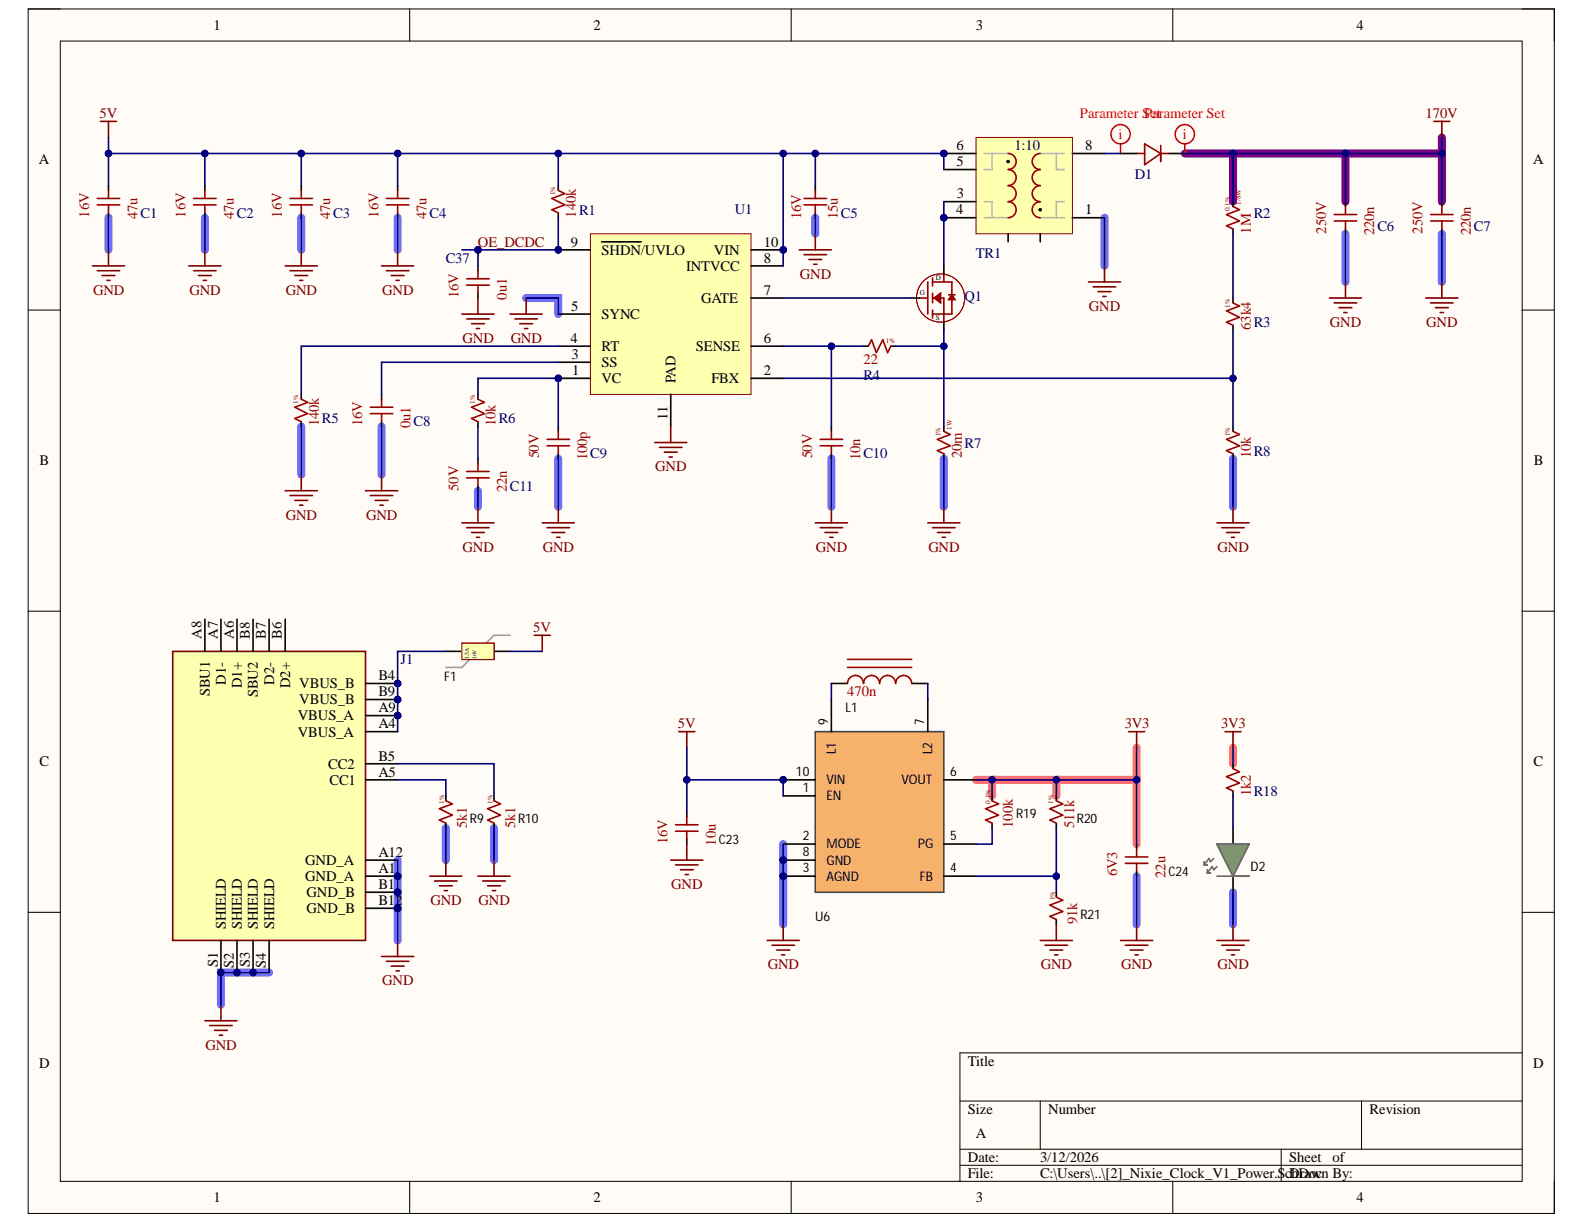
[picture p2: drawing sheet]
<svg xmlns="http://www.w3.org/2000/svg" width="279mm" height="216mm" viewBox="0 0 279 216" stroke-linecap="round" stroke-linejoin="round" font-family="sans-serif">
<defs><g id="words">
<g font-size="2.6">
<text x="37.6" y="5.2">1</text>
<text x="104.7" y="5.2">2</text>
<text x="172.1" y="5.2">3</text>
<text x="239.3" y="5.2">4</text>
<text x="6.9" y="29">A</text>
<text x="168.7" y="26.5">6</text>
<text x="168.7" y="29.3">5</text>
<text x="191.4" y="26.5">8</text>
<text x="270.4" y="29">A</text>
<text x="168.8" y="35">3</text>
<text x="168.7" y="37.8">4</text>
<text x="191.4" y="37.8">1</text>
<text x="100.7" y="43.5">9</text>
<text x="106.1" y="44.9">SHDN/UVLO</text>
<text x="121" y="47.7">INTVCC</text>
<text x="125.9" y="44.9">VIN</text>
<text x="134.7" y="46.3">8</text>
<text x="134.7" y="43.5">10</text>
<text x="123.7" y="53.4">GATE</text>
<text x="134.7" y="52">7</text>
<text x="100.7" y="54.8">5</text>
<text x="106.1" y="56.2">SYNC</text>
<text x="100.7" y="60.5">4</text>
<text x="100.8" y="63.3">3</text>
<text x="106.1" y="64.7">SS</text>
<text x="106.1" y="61.9">RT</text>
<text x="122.7" y="61.9">SENSE</text>
<text x="134.7" y="60.5">6</text>
<text x="100.9" y="66.2">1</text>
<text x="106.1" y="67.6">VC</text>
<text x="119.2" y="67.6" transform="rotate(-90 119.2 67.6)">PAD</text>
<text x="125.5" y="67.6">FBX</text>
<text x="134.7" y="66.2">2</text>
<text x="117.7" y="74.1" transform="rotate(-90 117.7 74.1)">11</text>
<text x="7" y="82.1">B</text>
<text x="270.5" y="82.1">B</text>
<text x="35.6" y="112.6" transform="rotate(-90 35.6 112.6)">A8</text>
<text x="38.4" y="112.6" transform="rotate(-90 38.4 112.6)">A7</text>
<text x="41.2" y="112.6" transform="rotate(-90 41.2 112.6)">A6</text>
<text x="44.1" y="112.6" transform="rotate(-90 44.1 112.6)">B8</text>
<text x="46.9" y="112.6" transform="rotate(-90 46.9 112.6)">B7</text>
<text x="49.7" y="112.6" transform="rotate(-90 49.7 112.6)">B6</text>
<text x="66.7" y="120">B4</text>
<text x="37" y="122.8" transform="rotate(-90 37 122.8)">SBU1</text>
<text x="39.8" y="120.7" transform="rotate(-90 39.8 120.7)">D1-</text>
<text x="42.7" y="121.4" transform="rotate(-90 42.7 121.4)">D1+</text>
<text x="45.5" y="123" transform="rotate(-90 45.5 123)">SBU2</text>
<text x="48.3" y="120.7" transform="rotate(-90 48.3 120.7)">D2-</text>
<text x="51.2" y="121.4" transform="rotate(-90 51.2 121.4)">D2+</text>
<text x="52.8" y="121.4">VBUS_B</text>
<text x="52.8" y="124.3">VBUS_B</text>
<text x="66.7" y="125.6">A9</text>
<text x="66.7" y="122.8">B9</text>
<text x="52.5" y="129.9">VBUS_A</text>
<text x="52.5" y="127.1">VBUS_A</text>
<text x="66.7" y="128.5">A4</text>
<text x="7" y="135.2">C</text>
<text x="57.9" y="135.6">CC2</text>
<text x="66.7" y="137">A5</text>
<text x="66.7" y="134.1">B5</text>
<text x="270.5" y="135.2">C</text>
<text x="58.1" y="138.4">CC1</text>
<text x="53.8" y="155.4">GND_A</text>
<text x="53.8" y="152.6">GND_A</text>
<text x="66.7" y="154">A1</text>
<text x="66.7" y="151.1">A12</text>
<text x="54.1" y="158.2">GND_B</text>
<text x="54.1" y="161.1">GND_B</text>
<text x="66.7" y="156.8">B1</text>
<text x="66.7" y="159.6">B12</text>
<text x="39.8" y="163.9" transform="rotate(-90 39.8 163.9)">SHIELD</text>
<text x="42.7" y="163.9" transform="rotate(-90 42.7 163.9)">SHIELD</text>
<text x="45.5" y="163.9" transform="rotate(-90 45.5 163.9)">SHIELD</text>
<text x="48.3" y="163.9" transform="rotate(-90 48.3 163.9)">SHIELD</text>
<text x="38.4" y="170.5" transform="rotate(-90 38.4 170.5)">S1</text>
<text x="41.2" y="170.8" transform="rotate(-90 41.2 170.8)">S2</text>
<text x="44.1" y="170.6" transform="rotate(-90 44.1 170.6)">S3</text>
<text x="46.9" y="170.8" transform="rotate(-90 46.9 170.8)">S4</text>
<text x="6.9" y="188.3">D</text>
<text x="170.7" y="188">Title</text>
<text x="270.4" y="188.3">D</text>
<text x="170.7" y="196.5">Size</text>
<text x="184.9" y="196.5">Number</text>
<text x="241.6" y="196.5">Revision</text>
<text x="172.1" y="200.7">A</text>
<text x="170.7" y="205">Date:</text>
<text x="170.7" y="207.8">File:</text>
<text x="183.5" y="205">3/12/2026</text>
<text x="183.5" y="207.8">C:\Users\..\[2]_Nixie_Clock_V1_Power.S</text>
<text x="226.7" y="207.8">cDrawn By:</text>
<text x="227.4" y="205">Sheet</text>
<text x="227.8" y="207.8">hDoc</text>
<text x="235" y="205">of</text>
<text x="37.6" y="212.1">1</text>
<text x="104.7" y="212.1">2</text>
<text x="172.1" y="212.1">3</text>
<text x="239.3" y="212.1">4</text>
</g>
<g font-size="2.6" fill="#800000">
<text x="17.6" y="20.8">5V</text>
<text x="251.5" y="20.8">170V</text>
<text x="84.3" y="43.5">OE_DCDC</text>
<text x="16.4" y="52">GND</text>
<text x="33.4" y="52">GND</text>
<text x="50.4" y="52">GND</text>
<text x="67.4" y="52">GND</text>
<text x="141.1" y="49.2">GND</text>
<text x="192.1" y="54.8">GND</text>
<text x="234.6" y="57.7">GND</text>
<text x="251.6" y="57.7">GND</text>
<text x="81.6" y="60.5">GND</text>
<text x="90.1" y="60.5">GND</text>
<text x="115.6" y="83.2">GND</text>
<text x="50.4" y="91.7">GND</text>
<text x="64.6" y="91.7">GND</text>
<text x="81.6" y="97.3">GND</text>
<text x="95.7" y="97.3">GND</text>
<text x="143.9" y="97.3">GND</text>
<text x="163.7" y="97.3">GND</text>
<text x="214.8" y="97.3">GND</text>
<text x="94.1" y="111.5">5V</text>
<text x="119.6" y="128.5">5V</text>
<text x="198.4" y="128.5">3V3</text>
<text x="215.4" y="128.5">3V3</text>
<text x="75.9" y="159.6">GND</text>
<text x="84.4" y="159.6">GND</text>
<text x="118.4" y="156.8">GND</text>
<text x="67.4" y="173.8">GND</text>
<text x="135.4" y="171">GND</text>
<text x="183.6" y="171">GND</text>
<text x="197.8" y="171">GND</text>
<text x="214.8" y="171">GND</text>
<text x="36.2" y="185.1">GND</text>
</g>
<g font-size="2.6" fill="#f00">
<text x="190.5" y="20.8">Parameter Set</text>
<text x="201.8" y="20.8">Parameter Set</text>
<text x="197.3" y="24.5">i</text>
<text x="208.6" y="24.5">i</text>
</g>
<g font-size="2.6" fill="#000080">
<text x="178.9" y="26.5">1:10</text>
<text x="200.2" y="31.6">D1</text>
<text x="24.8" y="38.4">C1</text>
<text x="41.8" y="38.4">C2</text>
<text x="58.8" y="38.4">C3</text>
<text x="75.8" y="38.4">C4</text>
<text x="102.1" y="37.9">R1</text>
<text x="129.6" y="37.8">U1</text>
<text x="148.3" y="38.4">C5</text>
<text x="221.1" y="38.4">R2</text>
<text x="243" y="40.7">C6</text>
<text x="260" y="40.7">C7</text>
<text x="78.6" y="46.3">C37</text>
<text x="172.1" y="45.5">TR1</text>
<text x="170.1" y="53.1">Q1</text>
<text x="221.1" y="57.7">R3</text>
<text x="152.3" y="67">R4</text>
<text x="56.8" y="74.7">R5</text>
<text x="73" y="75.2">C8</text>
<text x="88" y="74.7">R6</text>
<text x="104.1" y="80.9">C9</text>
<text x="152.3" y="80.9">C10</text>
<text x="170.1" y="79.1">R7</text>
<text x="221.1" y="80.4">R8</text>
<text x="90" y="86.5">C11</text>
<text x="70.7" y="117.1">J1</text>
<text x="221.1" y="140.4">R18</text>
</g>
<g font-size="2.6" fill="#980000">
<text x="15.7" y="38.4" transform="rotate(-90 15.7 38.4)">16V</text>
<text x="24.2" y="38.7" transform="rotate(-90 24.2 38.7)">47u</text>
<text x="32.7" y="38.4" transform="rotate(-90 32.7 38.4)">16V</text>
<text x="41.2" y="38.7" transform="rotate(-90 41.2 38.7)">47u</text>
<text x="49.7" y="38.4" transform="rotate(-90 49.7 38.4)">16V</text>
<text x="58.2" y="38.7" transform="rotate(-90 58.2 38.7)">47u</text>
<text x="66.7" y="38.4" transform="rotate(-90 66.7 38.4)">16V</text>
<text x="75.2" y="38.7" transform="rotate(-90 75.2 38.7)">47u</text>
<text x="101.6" y="38.4" transform="rotate(-90 101.6 38.4)">140k</text>
<text x="141.3" y="38.7" transform="rotate(-90 141.3 38.7)">16V</text>
<text x="147.8" y="38.7" transform="rotate(-90 147.8 38.7)">15u</text>
<text x="220.6" y="41.2" transform="rotate(-90 220.6 41.2)">1M</text>
<text x="233.9" y="41.2" transform="rotate(-90 233.9 41.2)">250V</text>
<text x="242.4" y="41.5" transform="rotate(-90 242.4 41.5)">220n</text>
<text x="250.9" y="41.2" transform="rotate(-90 250.9 41.2)">250V</text>
<text x="259.4" y="41.5" transform="rotate(-90 259.4 41.5)">220n</text>
<text x="80.9" y="52.5" transform="rotate(-90 80.9 52.5)">16V</text>
<text x="89.4" y="52.8" transform="rotate(-90 89.4 52.8)">0u1</text>
<text x="220.6" y="58.2" transform="rotate(-90 220.6 58.2)">63k4</text>
<text x="152.3" y="64.2">22</text>
<text x="56.2" y="75.2" transform="rotate(-90 56.2 75.2)">140k</text>
<text x="63.9" y="75.2" transform="rotate(-90 63.9 75.2)">16V</text>
<text x="72.4" y="75.5" transform="rotate(-90 72.4 75.5)">0u1</text>
<text x="87.4" y="75.2" transform="rotate(-90 87.4 75.2)">10k</text>
<text x="95.1" y="80.9" transform="rotate(-90 95.1 80.9)">50V</text>
<text x="103.6" y="81.2" transform="rotate(-90 103.6 81.2)">100p</text>
<text x="143.2" y="80.9" transform="rotate(-90 143.2 80.9)">50V</text>
<text x="151.7" y="81.2" transform="rotate(-90 151.7 81.2)">10n</text>
<text x="169.6" y="80.9" transform="rotate(-90 169.6 80.9)">20m</text>
<text x="220.6" y="80.9" transform="rotate(-90 220.6 80.9)">10k</text>
<text x="80.9" y="86.5" transform="rotate(-90 80.9 86.5)">50V</text>
<text x="89.4" y="86.8" transform="rotate(-90 89.4 86.8)">22n</text>
<text x="149.5" y="122.8">470n</text>
<text x="220.6" y="140.4" transform="rotate(-90 220.6 140.4)">1k2</text>
<text x="82.3" y="146.1" transform="rotate(-90 82.3 146.1)">5k1</text>
<text x="90.8" y="146.1" transform="rotate(-90 90.8 146.1)">5k1</text>
<text x="117.7" y="148.9" transform="rotate(-90 117.7 148.9)">16V</text>
<text x="126.2" y="149.2" transform="rotate(-90 126.2 149.2)">10u</text>
<text x="178.7" y="146.1" transform="rotate(-90 178.7 146.1)">100k</text>
<text x="189.5" y="146.1" transform="rotate(-90 189.5 146.1)">511k</text>
<text x="197.1" y="154.6" transform="rotate(-90 197.1 154.6)">6V3</text>
<text x="205.6" y="154.8" transform="rotate(-90 205.6 154.8)">22u</text>
<text x="190" y="163.1" transform="rotate(-90 190 163.1)">91k</text>
</g>
<g font-size="2.3">
<text x="78.3" y="120.2">F1</text>
<text x="149.2" y="125.6">L1</text>
<text x="146" y="127.9" transform="rotate(-90 146 127.9)">9</text>
<text x="163" y="127.9" transform="rotate(-90 163 127.9)">7</text>
<text x="140.4" y="136.9">10</text>
<text x="147.4" y="133" transform="rotate(-90 147.4 133)">L1</text>
<text x="164.4" y="133" transform="rotate(-90 164.4 133)">L2</text>
<text x="167.6" y="136.9">6</text>
<text x="141.6" y="139.7">1</text>
<text x="145.8" y="141.2">EN</text>
<text x="145.8" y="138.3">VIN</text>
<text x="159" y="138.3">VOUT</text>
<text x="82.9" y="145.2">R9</text>
<text x="91.4" y="145.2">R10</text>
<text x="126.8" y="148.8">C23</text>
<text x="141.6" y="148.2">2</text>
<text x="145.8" y="149.7">MODE</text>
<text x="162" y="149.7">PG</text>
<text x="167.6" y="148.2">5</text>
<text x="179.2" y="144.2">R19</text>
<text x="190" y="145.2">R20</text>
<text x="141.6" y="151.1">8</text>
<text x="141.6" y="153.9">3</text>
<text x="145.8" y="155.3">AGND</text>
<text x="145.8" y="152.5">GND</text>
<text x="162.2" y="155.3">FB</text>
<text x="167.6" y="153.9">4</text>
<text x="206.1" y="154.5">C24</text>
<text x="220.6" y="153.6">D2</text>
<text x="143.8" y="162.4">U6</text>
<text x="190.6" y="162.2">R21</text>
</g>
<g font-size="1.4" fill="#fff">
<text x="84.9" y="113.3" transform="rotate(-180 84.9 113.3)">1.5A</text>
<text x="86.3" y="115.5" transform="rotate(-180 86.3 115.5)">6V</text>
</g>
<g font-size="1.3" fill="#980000">
<text x="97.9" y="34.5" transform="rotate(-90 97.9 34.5)">1%</text>
<text x="216.9" y="37.3" transform="rotate(-90 216.9 37.3)">0.1%</text>
<text x="218.9" y="36.1" transform="rotate(-90 218.9 36.1)">1/8W</text>
<text x="216.9" y="54.3" transform="rotate(-90 216.9 54.3)">1%</text>
<text x="156.3" y="60.5">1%</text>
<text x="52.6" y="71.3" transform="rotate(-90 52.6 71.3)">1%</text>
<text x="83.7" y="71.3" transform="rotate(-90 83.7 71.3)">1%</text>
<text x="165.9" y="76.9" transform="rotate(-90 165.9 76.9)">1%</text>
<text x="167.9" y="75.8" transform="rotate(-90 167.9 75.8)">1W</text>
<text x="216.9" y="76.9" transform="rotate(-90 216.9 76.9)">1%</text>
<text x="78.4" y="141.8" transform="rotate(-90 78.4 141.8)">1%</text>
<text x="86.9" y="141.8" transform="rotate(-90 86.9 141.8)">1%</text>
<text x="174.7" y="141.8" transform="rotate(-90 174.7 141.8)">0.1%</text>
<text x="185.7" y="141.8" transform="rotate(-90 185.7 141.8)">1%</text>
<text x="186" y="158.8" transform="rotate(-90 186 158.8)">1%</text>
</g>
<g font-size="1.3">
<text x="162.2" y="52">G</text>
<text x="165.1" y="49.5">D</text>
<text x="165.1" y="56.5">S</text>
</g>
<g font-size="1" fill="#000080">
<text x="82.7" y="116.3" transform="rotate(-90 82.7 116.3)">1.5A</text>
<text x="84.1" y="116.3" transform="rotate(-90 84.1 116.3)">16V</text>
</g>
</g></defs>
<path d="M5 1.6h269.2v212.4h-269.2z" fill-rule="evenodd" fill="#fffcf8"/>
<path d="M5 1.6h269.2v212.4h-269.2z" fill="none" stroke="#000" stroke-width=".18"/>
<path d="M10.6 7.2h257.9v201.2h-257.9z" fill-rule="evenodd" fill="#fffcf8"/>
<g fill="none" stroke="#000" stroke-width=".18">
<path d="M5 1.6h5.6M10.6 7.2h257.9v201.2h-257.9zM72.3 1.6v5.6M139.6 1.6v5.6M206.9 1.6v5.6M268.5 1.6h5.7v5.6M5 54.7h5.6M268.5 54.7h5.7M5 107.8h5.6M268.5 107.8h5.7M5 160.9h5.6M268.5 160.9h5.7"/>
<path d="M169.3 194.2h99.2M183.5 194.2v8.5M240.2 194.2v8.5M268.5 185.7h-99.2v22.7M72.3 208.4v5.6M139.6 208.4v5.6M169.3 202.7h99.2M169.3 205.5h99.2M206.9 208.4v5.6M226 202.7v5.7M274.2 208.4v5.6"/>
</g>
<g fill="none" stroke="#6e6eff" stroke-width="1.4">
<path d="M19.1 38.4v5.7M36.1 38.4v5.7M53.1 38.4v5.7M70.1 38.4v5.7M143.8 38.4v2.8M194.8 38.4v8.5M92.8 52.6h5.7v2.8M237.3 41.2v8.5M254.3 41.2v8.5M53.1 75.2v8.5M67.3 75.2v8.5M84.3 86.6v2.8"/>
<path d="M98.5 80.9v8.5M146.6 80.9v8.5M166.5 80.9v8.5M217.5 80.9v8.5M70.1 151.7v14.2M78.6 146.1v5.6M87.1 146.1v5.6M138.1 148.9v14.1M200.5 154.6v8.5M217.5 157.4v5.7M47.5 171.6h-8.5v5.6"/>
</g>
<path d="M172.2 137.6h2.8v2.8M175 137.6h11.3v2.8M186.3 137.6h14.2v11.3M200.5 131.9v5.7M217.5 131.9v2.8" fill="none" stroke="#ff6e6e" stroke-width="1.4"/>
<path d="M209 27.1h45.3v8.5M217.5 27.1v8.5M237.3 27.1v8.5M254.3 24.2v2.9" fill="none" stroke="#7d0089" stroke-width="1.4"/>
<path d="M19.1 32.7v.9M19.1 37.6v.8M36.1 32.7v.9M36.1 37.6v.8M53.1 32.7v.9M53.1 37.6v.8M70.1 32.7v.9M70.1 37.6v.8" fill="none" stroke="#000" stroke-width=".28"/>
<g fill="none" stroke="#980000" stroke-width=".28">
<path d="M17.2 35h3.9M17.2 36.1h3.9M19.1 33.6v1.4M19.1 36.1v1.5M34.2 35h3.9M34.2 36.1h3.9M36.1 33.6v1.4M36.1 36.1v1.5M51.2 35h3.9M51.2 36.1h3.9M53.1 33.6v1.4M53.1 36.1v1.5"/>
<path d="M68.2 35h3.9M68.2 36.1h3.9M70.1 33.6v1.4M70.1 36.1v1.5"/>
</g>
<g fill="none" stroke="#800000" stroke-width=".28">
<path d="M16.3 46.9h5.7M17.2 47.8h3.9M18 48.6h2.3M18.9 49.5h.5M19.1 44.1v2.8M33.3 46.9h5.7M34.2 47.8h3.9M35 48.6h2.3M35.9 49.5h.5M36.1 44.1v2.8M50.3 46.9h5.7M51.2 47.8h3.9"/>
<path d="M52 48.6h2.3M52.9 49.5h.5M53.1 44.1v2.8M67.3 46.9h5.7M68.2 47.8h3.9M69 48.6h2.3M69.9 49.5h.5M70.1 44.1v2.8"/>
</g>
<path d="M98.5 32.7v.9M98.5 37.6v.8" fill="none" stroke="#000" stroke-width=".29"/>
<path d="M98.5 33.6l1.1 .6-2.3 .8 2.3 1.1-2.3 .9 1.2 .6" fill="none" stroke="#980000" stroke-width=".29"/>
<circle cx="98.5" cy="66.7" r=".57" fill="#000080"/>
<circle cx="98.5" cy="66.7" r=".57" fill="none" stroke="#000080" stroke-width=".18"/>
<circle cx="98.5" cy="44.1" r=".57" fill="#000080"/>
<circle cx="98.5" cy="44.1" r=".57" fill="none" stroke="#000080" stroke-width=".18"/>
<circle cx="138.1" cy="44.1" r=".57" fill="#000080"/>
<circle cx="138.1" cy="44.1" r=".57" fill="none" stroke="#000080" stroke-width=".18"/>
<path d="M104.1 41.2h28.4v28.4h-28.4z" fill-rule="evenodd" fill="#ffffb0"/>
<path d="M104.1 41.2h28.4v28.4h-28.4z" fill="none" stroke="#800000" stroke-width=".18"/>
<path d="M98.5 66.7h5.6" fill="none" stroke="#000" stroke-width=".29"/>
<circle cx="98.5" cy="66.7" r=".57" fill="#000080"/>
<circle cx="98.5" cy="66.7" r=".57" fill="none" stroke="#000080" stroke-width=".18"/>
<path d="M98.5 55.4h5.6M98.5 44.1h5.6M106.1 42.7h7M132.5 52.6h5.6M132.5 46.9h5.6M98.5 63.9h5.6M98.5 61.1h5.6M132.5 66.7h5.6M132.5 61.1h5.6" fill="none" stroke="#000" stroke-width=".29"/>
<circle cx="98.5" cy="44.1" r=".57" fill="#000080"/>
<circle cx="98.5" cy="44.1" r=".57" fill="none" stroke="#000080" stroke-width=".18"/>
<path d="M132.5 44.1h5.6" fill="none" stroke="#000" stroke-width=".29"/>
<circle cx="138.1" cy="44.1" r=".57" fill="#000080"/>
<circle cx="138.1" cy="44.1" r=".57" fill="none" stroke="#000080" stroke-width=".18"/>
<g fill="none" stroke="#000" stroke-width=".29">
<path d="M143.8 32.7v.9M143.8 37.6v.8M217.5 35.6v.8M237.3 35.6v.8M254.3 35.6v.8M217.5 40.4v.8M217.5 52.6v.8M217.5 57.4v.8M237.3 40.4v.8M254.3 40.4v.8M98.5 75.2v.9M118.3 69.6v5.6"/>
<path d="M146.6 75.2v.9M217.5 75.2v.9M84.3 85.7v.9M98.5 80v.9M146.6 80v.9M217.5 80v.9"/>
</g>
<path d="M53.1 69.6v.8M53.1 74.4v.8M67.3 69.6v.8M67.3 74.4v.8M84.3 69.6v.8M84.3 74.4v.8M84.3 80.9v.8" fill="none" stroke="#000" stroke-width=".28"/>
<path d="M53.1 70.4l1.2 .6-2.3 .8 2.3 1.2-2.3 .8 1.1 .6M65.3 71.8h4M65.3 73h4M67.3 70.4v1.4M67.3 73v1.4M84.3 70.4l1.1 .6-2.2 .8 2.2 1.2-2.2 .8 1.1 .6M84.3 81.7v1.5M84.3 84.3v1.4" fill="none" stroke="#980000" stroke-width=".28"/>
<g fill="none" stroke="#800000" stroke-width=".29">
<path d="M141 44.1h5.6M141.8 44.9h4M142.7 45.8h2.2M143.5 46.6h.6M143.8 41.2v2.9M234.5 52.6h5.7M235.3 53.4h4M236.2 54.3h2.3M237 55.1h.6M237.3 49.7v2.9M251.5 52.6h5.7M252.3 53.4h4"/>
<path d="M253.2 54.3h2.3M254 55.1h.6M254.3 49.7v2.9M115.5 78.1h5.6M116.3 78.9h4M117.2 79.8h2.2M118.3 75.2v2.9M50.3 86.6h5.7M51.2 87.4h3.9M52 88.3h2.3M52.9 89.1h.5M53.1 83.7v2.9"/>
<path d="M64.5 86.6h5.6M65.3 87.4h4M66.2 88.3h2.2M67 89.1h.6M67.3 83.7v2.9M81.5 92.2h5.6M82.3 93.1h4M83.2 93.9h2.2M84 94.8h.6M84.3 89.4v2.8M95.6 92.2h5.7M96.5 93.1h4"/>
<path d="M97.3 93.9h2.3M98.2 94.8h.6M98.5 89.4v2.8M118 80.6h.6M143.8 92.2h5.7M144.7 93.1h3.9M145.5 93.9h2.3M146.4 94.8h.5M146.6 89.4v2.8M214.7 92.2h5.6M215.5 93.1h4M216.3 93.9h2.3"/>
<path d="M217.2 94.8h.6M217.5 89.4v2.8"/>
</g>
<g fill="none" stroke="#980000" stroke-width=".29">
<path d="M141.8 35h4M141.8 36.1h4M143.8 33.6v1.4M143.8 36.1v1.5M217.5 36.4l1.1 .6-2.3 .8 2.3 1.2-2.3 .8 1.2 .6M235.3 37.8h4M235.3 39h4M237.3 36.4v1.4M237.3 39v1.4M252.3 37.8h4M252.3 39h4M254.3 36.4v1.4"/>
<path d="M254.3 39v1.4M163.6 49.7v5.7M164.5 49v1.4M164.5 51.7v1.7M164.5 54.7v1.4M164.5 52.6h2v2.8M164.5 49.7h3.4v5.7h-3.4M167.3 52h.6M217.5 53.4l1.1 .6-2.3 .8 2.3 1.2-2.3 .8 1.2 .6M96.5 77.5h4M96.5 78.6h4M98.5 76.1v1.4"/>
<path d="M98.5 78.6v1.4M144.7 77.5h3.9M144.7 78.6h3.9M146.6 76.1v1.4M146.6 78.6v1.4M217.5 76.1l1.1 .5-2.3 .9 2.3 1.1-2.3 .9 1.2 .5M82.3 83.2h4M82.3 84.3h4"/>
</g>
<path d="M167.9 52l.6 .9h-1.2z" fill="#980000"/>
<path d="M167.9 52l.6 .9h-1.2z" fill="none" stroke="#980000" stroke-width=".29"/>
<path d="M164.8 52.6l1.1-.9v1.7z" fill="#980000"/>
<path d="M162.2 52.6h1.4M164.8 52.6l1.1-.9v1.7zM166.5 48.3v1.4M166.5 55.4v1.4M167.9 52h.6" fill="none" stroke="#980000" stroke-width=".29"/>
<circle cx="165.9" cy="52.6" r="4.3" fill="none" stroke="#980000" stroke-width=".18"/>
<path d="M160.8 52.6h1.4M166.5 46.9v1.4M166.5 56.8v1.4" fill="none" stroke="#000" stroke-width=".29"/>
<circle cx="166.5" cy="38.4" r=".57" fill="#000080"/>
<circle cx="166.5" cy="38.4" r=".57" fill="none" stroke="#000080" stroke-width=".18"/>
<circle cx="166.5" cy="27.1" r=".57" fill="#000080"/>
<circle cx="166.5" cy="27.1" r=".57" fill="none" stroke="#000080" stroke-width=".18"/>
<path d="M172.2 24.2h17v17h-17z" fill-rule="evenodd" fill="#ffffb0"/>
<path d="M172.2 24.2h17v17h-17z" fill="none" stroke="#800000" stroke-width=".18"/>
<path d="M166.5 38.4h5.6M166.5 35.6h5.6M189.2 38.4h5.6M183.5 41.2v1.5" fill="none" stroke="#000" stroke-width=".29"/>
<circle cx="166.5" cy="38.4" r=".57" fill="#000080"/>
<circle cx="166.5" cy="38.4" r=".57" fill="none" stroke="#000080" stroke-width=".18"/>
<path d="M166.5 29.9h5.6M166.5 27.1h5.6" fill="none" stroke="#000" stroke-width=".29"/>
<circle cx="166.5" cy="27.1" r=".57" fill="#000080"/>
<circle cx="166.5" cy="27.1" r=".57" fill="none" stroke="#000080" stroke-width=".18"/>
<g fill="none" stroke="#000" stroke-width=".29">
<path d="M189.2 27.1h5.6M197.7 27.1h2.8M206.2 27.1h2.8M177.8 41.2v1.5M152.3 61.1h.9M157.1 61.1h.9M166.5 75.2v.9M166.5 80v.9M78.6 140.4v.8M78.6 145.2v.9M87.1 140.4v.8M87.1 145.2v.9"/>
<circle cx="177.8" cy="28.5" r=".14"/>
<circle cx="183.5" cy="37" r=".14"/>
</g>
<path d="M173.6 27.1h4.2M173.6 35.6h1.4v2.8M173.6 38.4h4.2M175 27.1v2.8h-1.4M183.5 27.1h4.2M183.5 38.4h4.2M186.3 27.1v2.8h1.4M187.7 35.6h-1.4v2.8" fill="none" stroke="#b7b7b7" stroke-width=".29"/>
<path d="M177.8 27.1a1.42 1.42 0 0 1 1.4 1.4 1.42 1.42 0 0 1-1.4 1.4 1.42 1.42 0 0 1 1.4 1.4 1.42 1.42 0 0 1-1.4 1.4 1.42 1.42 0 0 1 1.4 1.5 1.42 1.42 0 0 1-1.4 1.4 1.42 1.42 0 0 1 1.4 1.4 1.42 1.42 0 0 1-1.4 1.4M183.5 27.1a1.42 1.42 0 0 0-1.4 1.4 1.42 1.42 0 0 0 1.4 1.4 1.42 1.42 0 0 0-1.4 1.4 1.42 1.42 0 0 0 1.4 1.4 1.42 1.42 0 0 0-1.4 1.5 1.42 1.42 0 0 0 1.4 1.4 1.42 1.42 0 0 0-1.4 1.4 1.42 1.42 0 0 0 1.4 1.4M200.5 27.1h1.4M201.9 25.4l2.8 1.7-2.8 2zM204.7 27.1h1.5M204.7 25.7v2.8M153.2 61.1l.5-1.2 .9 2.3 1.1-2.3 .9 2.3 .5-1.1M166.5 76.1l1.1 .5-2.3 .9 2.3 1.1-2.3 .9 1.2 .5M78.6 141.2l1.2 .6-2.3 .8 2.3 1.2-2.3 .8 1.1 .6M87.1 141.2l1.2 .6-2.3 .8 2.3 1.2-2.3 .8 1.1 .6" fill="none" stroke="#980000" stroke-width=".29"/>
<g fill="none" stroke="#800000" stroke-width=".29">
<path d="M252.9 21.4h2.8M254.3 21.4v2.8M90 55.4h5.6M90.8 56.3h4M91.7 57.1h2.2M92.5 58h.6M92.8 52.6v2.8M192 49.7h5.7M192.8 50.6h4M193.7 51.4h2.3M194.5 52.3h.6M194.8 46.9v2.8"/>
<path d="M163.6 92.2h5.7M164.5 93.1h4M165.3 93.9h2.3M166.2 94.8h.6M166.5 89.4v2.8M75.8 154.5h5.7M76.7 155.4h3.9M77.5 156.2h2.3M78.4 157.1h.5M78.6 151.7v2.8M84.3 154.5h5.7M85.2 155.4h3.9"/>
<path d="M86 156.2h2.3M86.9 157.1h.5M87.1 151.7v2.8"/>
</g>
<path d="M17.7 21.4h2.9M19.1 21.4v2.8" fill="none" stroke="#800000" stroke-width=".28"/>
<circle cx="138.1" cy="154.5" r=".57" fill="#000080"/>
<circle cx="138.1" cy="154.5" r=".57" fill="none" stroke="#000080" stroke-width=".18"/>
<circle cx="138.1" cy="151.7" r=".57" fill="#000080"/>
<circle cx="138.1" cy="151.7" r=".57" fill="none" stroke="#000080" stroke-width=".18"/>
<circle cx="138.1" cy="137.6" r=".57" fill="#000080"/>
<circle cx="138.1" cy="137.6" r=".57" fill="none" stroke="#000080" stroke-width=".18"/>
<path d="M143.8 129.1h22.7v28.3h-22.7z" fill-rule="evenodd" fill="#f6b26b"/>
<path d="M143.8 129.1h22.7v28.3h-22.7z" fill="none" stroke="#434343" stroke-width=".29"/>
<path d="M138.1 140.4h5.7M138.1 148.9h5.7M138.1 154.5h5.7" fill="none" stroke="#000" stroke-width=".29"/>
<circle cx="138.1" cy="154.5" r=".57" fill="#000080"/>
<circle cx="138.1" cy="154.5" r=".57" fill="none" stroke="#000080" stroke-width=".18"/>
<path d="M163.6 123.4v5.7M166.5 137.6h5.6M138.1 151.7h5.7M166.5 154.5h5.6M166.5 148.9h5.6" fill="none" stroke="#000" stroke-width=".29"/>
<circle cx="138.1" cy="151.7" r=".57" fill="#000080"/>
<circle cx="138.1" cy="151.7" r=".57" fill="none" stroke="#000080" stroke-width=".18"/>
<path d="M138.1 137.6h5.7M146.6 123.4v5.7" fill="none" stroke="#000" stroke-width=".29"/>
<circle cx="138.1" cy="137.6" r=".57" fill="#000080"/>
<circle cx="138.1" cy="137.6" r=".57" fill="none" stroke="#000080" stroke-width=".18"/>
<g fill="none" stroke="#000" stroke-width=".29">
<path d="M146.6 120.6h2.9M160.8 120.6h2.8M121.1 143.2v.9M121.1 148v.9M175 140.4v.8M175 145.2v.9M186.3 140.4v.8M186.3 145.2v.9M186.3 157.4v.8M200.5 148.9v.8M200.5 153.7v.9M217.5 146.1v2.8"/>
<path d="M217.5 154.6v2.8M186.3 162.2v.9"/>
</g>
<g fill="none" stroke="#980000" stroke-width=".29">
<path d="M149.5 117.7h11.3M149.5 116.3h11.3M149.5 120.6a1.42 1.42 0 0 1 1.4-1.5 1.42 1.42 0 0 1 1.4 1.5 1.42 1.42 0 0 1 1.4-1.5 1.42 1.42 0 0 1 1.4 1.5 1.42 1.42 0 0 1 1.5-1.5 1.42 1.42 0 0 1 1.4 1.5 1.42 1.42 0 0 1 1.4-1.5 1.42 1.42 0 0 1 1.4 1.5M119.2 145.5h3.9M119.2 146.6h3.9M121.1 144.1v1.4M121.1 146.6v1.4M175 141.2l1.1 .6-2.3 .9 2.3 1.1-2.3 .8 1.2 .6M186.3 141.2l1.2 .6-2.3 .9 2.3 1.1-2.3 .8 1.1 .6M186.3 158.2l1.2 .6-2.3 .8 2.3 1.2-2.3 .8 1.1 .6M198.5 151.2h4M198.5 152.3h4"/>
<path d="M200.5 149.7v1.5M200.5 152.3v1.4"/>
</g>
<g fill="none" stroke="#800000" stroke-width=".29">
<path d="M119.7 129.1h2.9M121.1 129.1v2.8M199.1 129.1h2.8M200.5 129.1v2.8M118.3 151.7h5.7M119.2 152.6h3.9M120 153.4h2.3M120.9 154.3h.5M121.1 148.9v2.8M135.3 165.9h5.7M136.2 166.7h3.9M137 167.6h2.3"/>
<path d="M137.9 168.4h.5M138.1 163v2.9M183.5 165.9h5.7M184.3 166.7h4M185.2 167.6h2.3M186 168.4h.6M186.3 163.1v2.8M197.7 165.9h5.6M198.5 166.7h4M199.3 167.6h2.3M200.2 168.4h.6M200.5 163.1v2.8"/>
</g>
<path d="M214.7 154.6h5.6M214.7 148.9h5.6l-2.8 5.7z" fill="none" stroke="#666" stroke-width=".29"/>
<path d="M214.7 148.9h5.6l-2.8 5.7z" fill="#6aa84f"/>
<path d="M212.4 152.6h.6M212.4 152v.6M213 154h.5M213 153.4v.6M214.1 151.4l-.6 .6-.3-.6-.8 1.2M214.7 148.9h5.6l-2.8 5.7zM214.7 152.9l-.6 .5-.3-.5-.8 1.1" fill="none" stroke="#666" stroke-width=".29"/>
<path d="M216.1 129.1h2.8M217.5 129.1v2.8M214.7 165.9h5.6M215.5 166.7h4M216.3 167.6h2.3M217.2 168.4h.6M217.5 163.1v2.8" fill="none" stroke="#800000" stroke-width=".29"/>
<path d="M217.5 134.7v.9M217.5 139.5v.9" fill="none" stroke="#000" stroke-width=".29"/>
<path d="M217.5 135.6l1.1 .5-2.3 .9 2.3 1.1-2.3 .9 1.2 .5" fill="none" stroke="#980000" stroke-width=".29"/>
<circle cx="70.1" cy="126.2" r=".57" fill="#000080"/>
<circle cx="70.1" cy="126.2" r=".57" fill="none" stroke="#000080" stroke-width=".18"/>
<circle cx="70.1" cy="154.5" r=".57" fill="#000080"/>
<circle cx="70.1" cy="154.5" r=".57" fill="none" stroke="#000080" stroke-width=".18"/>
<circle cx="39" cy="171.5" r=".57" fill="#000080"/>
<circle cx="39" cy="171.5" r=".57" fill="none" stroke="#000080" stroke-width=".18"/>
<circle cx="41.8" cy="171.5" r=".57" fill="#000080"/>
<circle cx="41.8" cy="171.5" r=".57" fill="none" stroke="#000080" stroke-width=".18"/>
<circle cx="44.6" cy="171.5" r=".57" fill="#000080"/>
<circle cx="44.6" cy="171.5" r=".57" fill="none" stroke="#000080" stroke-width=".18"/>
<circle cx="70.1" cy="120.6" r=".57" fill="#000080"/>
<circle cx="70.1" cy="120.6" r=".57" fill="none" stroke="#000080" stroke-width=".18"/>
<circle cx="70.1" cy="123.4" r=".57" fill="#000080"/>
<circle cx="70.1" cy="123.4" r=".57" fill="none" stroke="#000080" stroke-width=".18"/>
<circle cx="70.1" cy="157.4" r=".57" fill="#000080"/>
<circle cx="70.1" cy="157.4" r=".57" fill="none" stroke="#000080" stroke-width=".18"/>
<circle cx="70.1" cy="160.2" r=".57" fill="#000080"/>
<circle cx="70.1" cy="160.2" r=".57" fill="none" stroke="#000080" stroke-width=".18"/>
<path d="M30.5 114.9h34v51h-34z" fill-rule="evenodd" fill="#ffffb0"/>
<path d="M30.5 114.9h34v51h-34z" fill="none" stroke="#800000" stroke-width=".29"/>
<path d="M64.5 129.1h5.6M64.5 126.2h5.6" fill="none" stroke="#000" stroke-width=".29"/>
<circle cx="70.1" cy="126.2" r=".57" fill="#000080"/>
<circle cx="70.1" cy="126.2" r=".57" fill="none" stroke="#000080" stroke-width=".18"/>
<path d="M36.1 109.2v5.7M39 109.2v5.7M41.8 109.2v5.7M64.5 137.6h5.6M64.5 154.5h5.6" fill="none" stroke="#000" stroke-width=".29"/>
<circle cx="70.1" cy="154.5" r=".57" fill="#000080"/>
<circle cx="70.1" cy="154.5" r=".57" fill="none" stroke="#000080" stroke-width=".18"/>
<path d="M64.5 151.7h5.6M39 165.9v5.6" fill="none" stroke="#000" stroke-width=".29"/>
<circle cx="39" cy="171.5" r=".57" fill="#000080"/>
<circle cx="39" cy="171.5" r=".57" fill="none" stroke="#000080" stroke-width=".18"/>
<path d="M41.8 165.9v5.6" fill="none" stroke="#000" stroke-width=".29"/>
<circle cx="41.8" cy="171.5" r=".57" fill="#000080"/>
<circle cx="41.8" cy="171.5" r=".57" fill="none" stroke="#000080" stroke-width=".18"/>
<path d="M44.6 165.9v5.6" fill="none" stroke="#000" stroke-width=".29"/>
<circle cx="44.6" cy="171.5" r=".57" fill="#000080"/>
<circle cx="44.6" cy="171.5" r=".57" fill="none" stroke="#000080" stroke-width=".18"/>
<path d="M64.5 120.6h5.6M47.5 165.9v5.6" fill="none" stroke="#000" stroke-width=".29"/>
<circle cx="70.1" cy="120.6" r=".57" fill="#000080"/>
<circle cx="70.1" cy="120.6" r=".57" fill="none" stroke="#000080" stroke-width=".18"/>
<path d="M64.5 123.4h5.6" fill="none" stroke="#000" stroke-width=".29"/>
<circle cx="70.1" cy="123.4" r=".57" fill="#000080"/>
<circle cx="70.1" cy="123.4" r=".57" fill="none" stroke="#000080" stroke-width=".18"/>
<path d="M44.6 109.2v5.7M47.5 109.2v5.7M50.3 109.2v5.7M64.5 134.7h5.6M64.5 157.4h5.6" fill="none" stroke="#000" stroke-width=".29"/>
<circle cx="70.1" cy="157.4" r=".57" fill="#000080"/>
<circle cx="70.1" cy="157.4" r=".57" fill="none" stroke="#000080" stroke-width=".18"/>
<path d="M64.5 160.2h5.6" fill="none" stroke="#000" stroke-width=".29"/>
<circle cx="70.1" cy="160.2" r=".57" fill="#000080"/>
<circle cx="70.1" cy="160.2" r=".57" fill="none" stroke="#000080" stroke-width=".18"/>
<path d="M94.2 112.1h2.9M95.6 112.1v2.8M39 177.2v2.8M67.3 168.7h5.7M68.2 169.6h3.9M69 170.4h2.3M69.9 171.3h.5M70.1 165.9v2.8M36.1 180h5.7M37 180.9h4M37.8 181.7h2.3M38.7 182.6h.6" fill="none" stroke="#800000" stroke-width=".29"/>
<circle cx="84.3" cy="44.1" r=".57" fill="#000080"/>
<circle cx="84.3" cy="44.1" r=".57" fill="none" stroke="#000080" stroke-width=".18"/>
<g fill="none" stroke="#f00" stroke-width=".29">
<path d="M197.7 25.4v1.7M209 25.4v1.7"/>
<circle cx="197.7" cy="23.7" r="1.7"/>
<circle cx="209" cy="23.7" r="1.7"/>
</g>
<path d="M78.6 114.9h2.9M87.1 114.9h2.9" fill="none" stroke="#000" stroke-width=".29"/>
<path d="M90 112.1h-2.9l-5.6 5.6h-2.9" fill="none" stroke="#999" stroke-width=".29"/>
<path d="M81.5 113.5h5.6v2.8h-5.6z" fill="none" stroke="#980000" stroke-width=".29"/>
<path d="M81.5 113.5h5.6v2.8h-5.6z" fill-rule="evenodd" fill="#ffffb0"/>
<path d="M81.5 113.5h5.6v2.8h-5.6z" fill="none" stroke="#800000" stroke-width=".18"/>
<path d="M84.3 46.9v.9M84.3 51.7v.9" fill="none" stroke="#000" stroke-width=".28"/>
<path d="M84.3 47.8v1.4M84.3 50.3v1.4" fill="none" stroke="#980000" stroke-width=".28"/>
<path d="M82.3 49.2h4M82.3 50.3h4" fill="none" stroke="#980000" stroke-width=".29"/>
<path d="M81.5 55.4h5.6M82.3 56.3h4" fill="none" stroke="#800000" stroke-width=".29"/>
<path d="M83.2 57.1h2.2M84 57.9h.6M84.3 52.6v2.8" fill="none" stroke="#800000" stroke-width=".28"/>
<path d="M19.1 32.7v-5.6h79.4v5.6M254.3 41.2v8.5" fill="none" stroke="#000080" stroke-width=".29"/>
<circle cx="19.1" cy="27.1" r=".57" fill="#000080"/>
<circle cx="19.1" cy="27.1" r=".57" fill="none" stroke="#000080" stroke-width=".18"/>
<circle cx="36.1" cy="27.1" r=".57" fill="#000080"/>
<circle cx="36.1" cy="27.1" r=".57" fill="none" stroke="#000080" stroke-width=".18"/>
<circle cx="53.1" cy="27.1" r=".57" fill="#000080"/>
<circle cx="53.1" cy="27.1" r=".57" fill="none" stroke="#000080" stroke-width=".18"/>
<circle cx="70.1" cy="27.1" r=".57" fill="#000080"/>
<circle cx="70.1" cy="27.1" r=".57" fill="none" stroke="#000080" stroke-width=".18"/>
<circle cx="98.5" cy="27.1" r=".57" fill="#000080"/>
<circle cx="98.5" cy="27.1" r=".57" fill="none" stroke="#000080" stroke-width=".18"/>
<path d="M47.5 171.6h-8.5v5.6" fill="none" stroke="#000080" stroke-width=".29"/>
<circle cx="39" cy="171.5" r=".57" fill="#000080"/>
<circle cx="39" cy="171.5" r=".57" fill="none" stroke="#000080" stroke-width=".18"/>
<circle cx="41.8" cy="171.5" r=".57" fill="#000080"/>
<circle cx="41.8" cy="171.5" r=".57" fill="none" stroke="#000080" stroke-width=".18"/>
<circle cx="44.6" cy="171.5" r=".57" fill="#000080"/>
<circle cx="44.6" cy="171.5" r=".57" fill="none" stroke="#000080" stroke-width=".18"/>
<path d="M98.5 61.1h-45.4v8.5M98.5 63.9h-31.2v5.7M78.6 114.9h-8.5v14.2M70.1 137.6h8.5v2.8M70.1 134.7h17v5.7" fill="none" stroke="#000080" stroke-width=".29"/>
<circle cx="70.1" cy="120.6" r=".57" fill="#000080"/>
<circle cx="70.1" cy="120.6" r=".57" fill="none" stroke="#000080" stroke-width=".18"/>
<circle cx="70.1" cy="123.4" r=".57" fill="#000080"/>
<circle cx="70.1" cy="123.4" r=".57" fill="none" stroke="#000080" stroke-width=".18"/>
<circle cx="70.1" cy="126.2" r=".57" fill="#000080"/>
<circle cx="70.1" cy="126.2" r=".57" fill="none" stroke="#000080" stroke-width=".18"/>
<path d="M81.5 44.1h2.8" fill="none" stroke="#000080" stroke-width=".28"/>
<circle cx="84.3" cy="44.1" r=".57" fill="#000080"/>
<circle cx="84.3" cy="44.1" r=".57" fill="none" stroke="#000080" stroke-width=".18"/>
<path d="M84.3 69.6v-2.9h14.2v8.5" fill="none" stroke="#000080" stroke-width=".29"/>
<circle cx="98.5" cy="66.7" r=".57" fill="#000080"/>
<circle cx="98.5" cy="66.7" r=".57" fill="none" stroke="#000080" stroke-width=".18"/>
<path d="M98.5 38.4v5.7h-14.2v2.8" fill="none" stroke="#000080" stroke-width=".29"/>
<circle cx="84.3" cy="44.1" r=".57" fill="#000080"/>
<circle cx="84.3" cy="44.1" r=".57" fill="none" stroke="#000080" stroke-width=".18"/>
<circle cx="98.5" cy="44.1" r=".57" fill="#000080"/>
<circle cx="98.5" cy="44.1" r=".57" fill="none" stroke="#000080" stroke-width=".18"/>
<path d="M98.5 27.1h39.6v19.8M92.8 52.6h5.7v2.8M90 114.9h5.6" fill="none" stroke="#000080" stroke-width=".29"/>
<circle cx="98.5" cy="27.1" r=".57" fill="#000080"/>
<circle cx="98.5" cy="27.1" r=".57" fill="none" stroke="#000080" stroke-width=".18"/>
<circle cx="138.1" cy="27.1" r=".57" fill="#000080"/>
<circle cx="138.1" cy="27.1" r=".57" fill="none" stroke="#000080" stroke-width=".18"/>
<circle cx="138.1" cy="44.1" r=".57" fill="#000080"/>
<circle cx="138.1" cy="44.1" r=".57" fill="none" stroke="#000080" stroke-width=".18"/>
<path d="M121.1 131.9v5.7h17v2.8" fill="none" stroke="#000080" stroke-width=".29"/>
<circle cx="121.1" cy="137.6" r=".57" fill="#000080"/>
<circle cx="121.1" cy="137.6" r=".57" fill="none" stroke="#000080" stroke-width=".18"/>
<circle cx="138.1" cy="137.6" r=".57" fill="#000080"/>
<circle cx="138.1" cy="137.6" r=".57" fill="none" stroke="#000080" stroke-width=".18"/>
<path d="M138.1 66.7h79.4" fill="none" stroke="#000080" stroke-width=".29"/>
<circle cx="217.5" cy="66.7" r=".57" fill="#000080"/>
<circle cx="217.5" cy="66.7" r=".57" fill="none" stroke="#000080" stroke-width=".18"/>
<path d="M138.1 61.1h8.5v14.1" fill="none" stroke="#000080" stroke-width=".29"/>
<circle cx="146.6" cy="61.1" r=".57" fill="#000080"/>
<circle cx="146.6" cy="61.1" r=".57" fill="none" stroke="#000080" stroke-width=".18"/>
<path d="M138.1 27.1h28.4v2.8M138.1 52.6h22.7" fill="none" stroke="#000080" stroke-width=".29"/>
<circle cx="166.5" cy="27.1" r=".57" fill="#000080"/>
<circle cx="166.5" cy="27.1" r=".57" fill="none" stroke="#000080" stroke-width=".18"/>
<circle cx="143.8" cy="27.1" r=".57" fill="#000080"/>
<circle cx="143.8" cy="27.1" r=".57" fill="none" stroke="#000080" stroke-width=".18"/>
<circle cx="138.1" cy="27.1" r=".57" fill="#000080"/>
<circle cx="138.1" cy="27.1" r=".57" fill="none" stroke="#000080" stroke-width=".18"/>
<path d="M146.6 61.1h5.7" fill="none" stroke="#000080" stroke-width=".29"/>
<circle cx="146.6" cy="61.1" r=".57" fill="#000080"/>
<circle cx="146.6" cy="61.1" r=".57" fill="none" stroke="#000080" stroke-width=".18"/>
<path d="M158 61.1h8.5" fill="none" stroke="#000080" stroke-width=".29"/>
<circle cx="166.5" cy="61.1" r=".57" fill="#000080"/>
<circle cx="166.5" cy="61.1" r=".57" fill="none" stroke="#000080" stroke-width=".18"/>
<path d="M172.2 154.6h14.1" fill="none" stroke="#000080" stroke-width=".29"/>
<circle cx="186.3" cy="154.5" r=".57" fill="#000080"/>
<circle cx="186.3" cy="154.5" r=".57" fill="none" stroke="#000080" stroke-width=".18"/>
<path d="M172.2 137.6h2.8v2.8M175 146.1v2.8h-2.8" fill="none" stroke="#000080" stroke-width=".29"/>
<circle cx="175" cy="137.6" r=".57" fill="#000080"/>
<circle cx="175" cy="137.6" r=".57" fill="none" stroke="#000080" stroke-width=".18"/>
<path d="M175 137.6h11.3v2.8" fill="none" stroke="#000080" stroke-width=".29"/>
<circle cx="186.3" cy="137.6" r=".57" fill="#000080"/>
<circle cx="186.3" cy="137.6" r=".57" fill="none" stroke="#000080" stroke-width=".18"/>
<circle cx="175" cy="137.6" r=".57" fill="#000080"/>
<circle cx="175" cy="137.6" r=".57" fill="none" stroke="#000080" stroke-width=".18"/>
<path d="M186.3 137.6h14.2v11.3" fill="none" stroke="#000080" stroke-width=".29"/>
<circle cx="186.3" cy="137.6" r=".57" fill="#000080"/>
<circle cx="186.3" cy="137.6" r=".57" fill="none" stroke="#000080" stroke-width=".18"/>
<circle cx="200.5" cy="137.6" r=".57" fill="#000080"/>
<circle cx="200.5" cy="137.6" r=".57" fill="none" stroke="#000080" stroke-width=".18"/>
<path d="M194.8 27.1h2.9M209 27.1h45.3v8.5" fill="none" stroke="#000080" stroke-width=".29"/>
<circle cx="217.5" cy="27.1" r=".57" fill="#000080"/>
<circle cx="217.5" cy="27.1" r=".57" fill="none" stroke="#000080" stroke-width=".18"/>
<circle cx="237.3" cy="27.1" r=".57" fill="#000080"/>
<circle cx="237.3" cy="27.1" r=".57" fill="none" stroke="#000080" stroke-width=".18"/>
<circle cx="254.3" cy="27.1" r=".57" fill="#000080"/>
<circle cx="254.3" cy="27.1" r=".57" fill="none" stroke="#000080" stroke-width=".18"/>
<path d="M19.1 24.2v2.9M19.1 38.4v5.7" fill="none" stroke="#000080" stroke-width=".28"/>
<circle cx="19.1" cy="27.1" r=".57" fill="#000080"/>
<circle cx="19.1" cy="27.1" r=".57" fill="none" stroke="#000080" stroke-width=".18"/>
<path d="M36.1 27.1v5.6M36.1 38.4v5.7" fill="none" stroke="#000080" stroke-width=".28"/>
<circle cx="36.1" cy="27.1" r=".57" fill="#000080"/>
<circle cx="36.1" cy="27.1" r=".57" fill="none" stroke="#000080" stroke-width=".18"/>
<path d="M53.1 27.1v5.6M53.1 38.4v5.7M53.1 75.2v8.5" fill="none" stroke="#000080" stroke-width=".28"/>
<circle cx="53.1" cy="27.1" r=".57" fill="#000080"/>
<circle cx="53.1" cy="27.1" r=".57" fill="none" stroke="#000080" stroke-width=".18"/>
<path d="M67.3 75.2v8.5" fill="none" stroke="#000080" stroke-width=".28"/>
<path d="M70.1 151.7v14.2" fill="none" stroke="#000080" stroke-width=".29"/>
<circle cx="70.1" cy="160.2" r=".57" fill="#000080"/>
<circle cx="70.1" cy="160.2" r=".57" fill="none" stroke="#000080" stroke-width=".18"/>
<circle cx="70.1" cy="157.4" r=".57" fill="#000080"/>
<circle cx="70.1" cy="157.4" r=".57" fill="none" stroke="#000080" stroke-width=".18"/>
<circle cx="70.1" cy="154.5" r=".57" fill="#000080"/>
<circle cx="70.1" cy="154.5" r=".57" fill="none" stroke="#000080" stroke-width=".18"/>
<path d="M70.1 27.1v5.6M70.1 38.4v5.7" fill="none" stroke="#000080" stroke-width=".28"/>
<circle cx="70.1" cy="27.1" r=".57" fill="#000080"/>
<circle cx="70.1" cy="27.1" r=".57" fill="none" stroke="#000080" stroke-width=".18"/>
<path d="M84.3 86.6v2.8M98.5 80.9v8.5M121.1 137.6v5.6M78.6 146.1v5.6M87.1 146.1v5.6" fill="none" stroke="#000080" stroke-width=".29"/>
<path d="M84.3 75.2v5.7" fill="none" stroke="#000080" stroke-width=".28"/>
<circle cx="121.1" cy="137.6" r=".57" fill="#000080"/>
<circle cx="121.1" cy="137.6" r=".57" fill="none" stroke="#000080" stroke-width=".18"/>
<path d="M138.1 148.9v14.1" fill="none" stroke="#000080" stroke-width=".29"/>
<circle cx="138.1" cy="154.5" r=".57" fill="#000080"/>
<circle cx="138.1" cy="154.5" r=".57" fill="none" stroke="#000080" stroke-width=".18"/>
<circle cx="138.1" cy="151.7" r=".57" fill="#000080"/>
<circle cx="138.1" cy="151.7" r=".57" fill="none" stroke="#000080" stroke-width=".18"/>
<path d="M143.8 27.1v5.6M143.8 38.4v2.8" fill="none" stroke="#000080" stroke-width=".29"/>
<circle cx="143.8" cy="27.1" r=".57" fill="#000080"/>
<circle cx="143.8" cy="27.1" r=".57" fill="none" stroke="#000080" stroke-width=".18"/>
<path d="M166.5 58.2v17M146.6 80.9v8.5M166.5 80.9v8.5M146.6 120.6v2.8M163.6 120.6v2.8" fill="none" stroke="#000080" stroke-width=".29"/>
<circle cx="166.5" cy="61.1" r=".57" fill="#000080"/>
<circle cx="166.5" cy="61.1" r=".57" fill="none" stroke="#000080" stroke-width=".18"/>
<path d="M166.5 35.6v11.3" fill="none" stroke="#000080" stroke-width=".29"/>
<circle cx="166.5" cy="38.4" r=".57" fill="#000080"/>
<circle cx="166.5" cy="38.4" r=".57" fill="none" stroke="#000080" stroke-width=".18"/>
<path d="M186.3 146.1v11.3" fill="none" stroke="#000080" stroke-width=".29"/>
<circle cx="186.3" cy="154.5" r=".57" fill="#000080"/>
<circle cx="186.3" cy="154.5" r=".57" fill="none" stroke="#000080" stroke-width=".18"/>
<path d="M194.8 38.4v8.5M200.5 131.9v5.7M200.5 154.6v8.5" fill="none" stroke="#000080" stroke-width=".29"/>
<circle cx="200.5" cy="137.6" r=".57" fill="#000080"/>
<circle cx="200.5" cy="137.6" r=".57" fill="none" stroke="#000080" stroke-width=".18"/>
<path d="M217.5 58.2v17M217.5 80.9v8.5M217.5 131.9v2.8M217.5 140.4v5.7M217.5 157.4v5.7" fill="none" stroke="#000080" stroke-width=".29"/>
<circle cx="217.5" cy="66.7" r=".57" fill="#000080"/>
<circle cx="217.5" cy="66.7" r=".57" fill="none" stroke="#000080" stroke-width=".18"/>
<path d="M217.5 27.1v8.5M217.5 41.2v11.4" fill="none" stroke="#000080" stroke-width=".29"/>
<circle cx="217.5" cy="27.1" r=".57" fill="#000080"/>
<circle cx="217.5" cy="27.1" r=".57" fill="none" stroke="#000080" stroke-width=".18"/>
<path d="M237.3 27.1v8.5M237.3 41.2v8.5" fill="none" stroke="#000080" stroke-width=".29"/>
<circle cx="237.3" cy="27.1" r=".57" fill="#000080"/>
<circle cx="237.3" cy="27.1" r=".57" fill="none" stroke="#000080" stroke-width=".18"/>
<path d="M254.3 24.2v2.9" fill="none" stroke="#000080" stroke-width=".29"/>
<circle cx="254.3" cy="27.1" r=".57" fill="#000080"/>
<circle cx="254.3" cy="27.1" r=".57" fill="none" stroke="#000080" stroke-width=".18"/>
<use href="#words"/>
</svg>
